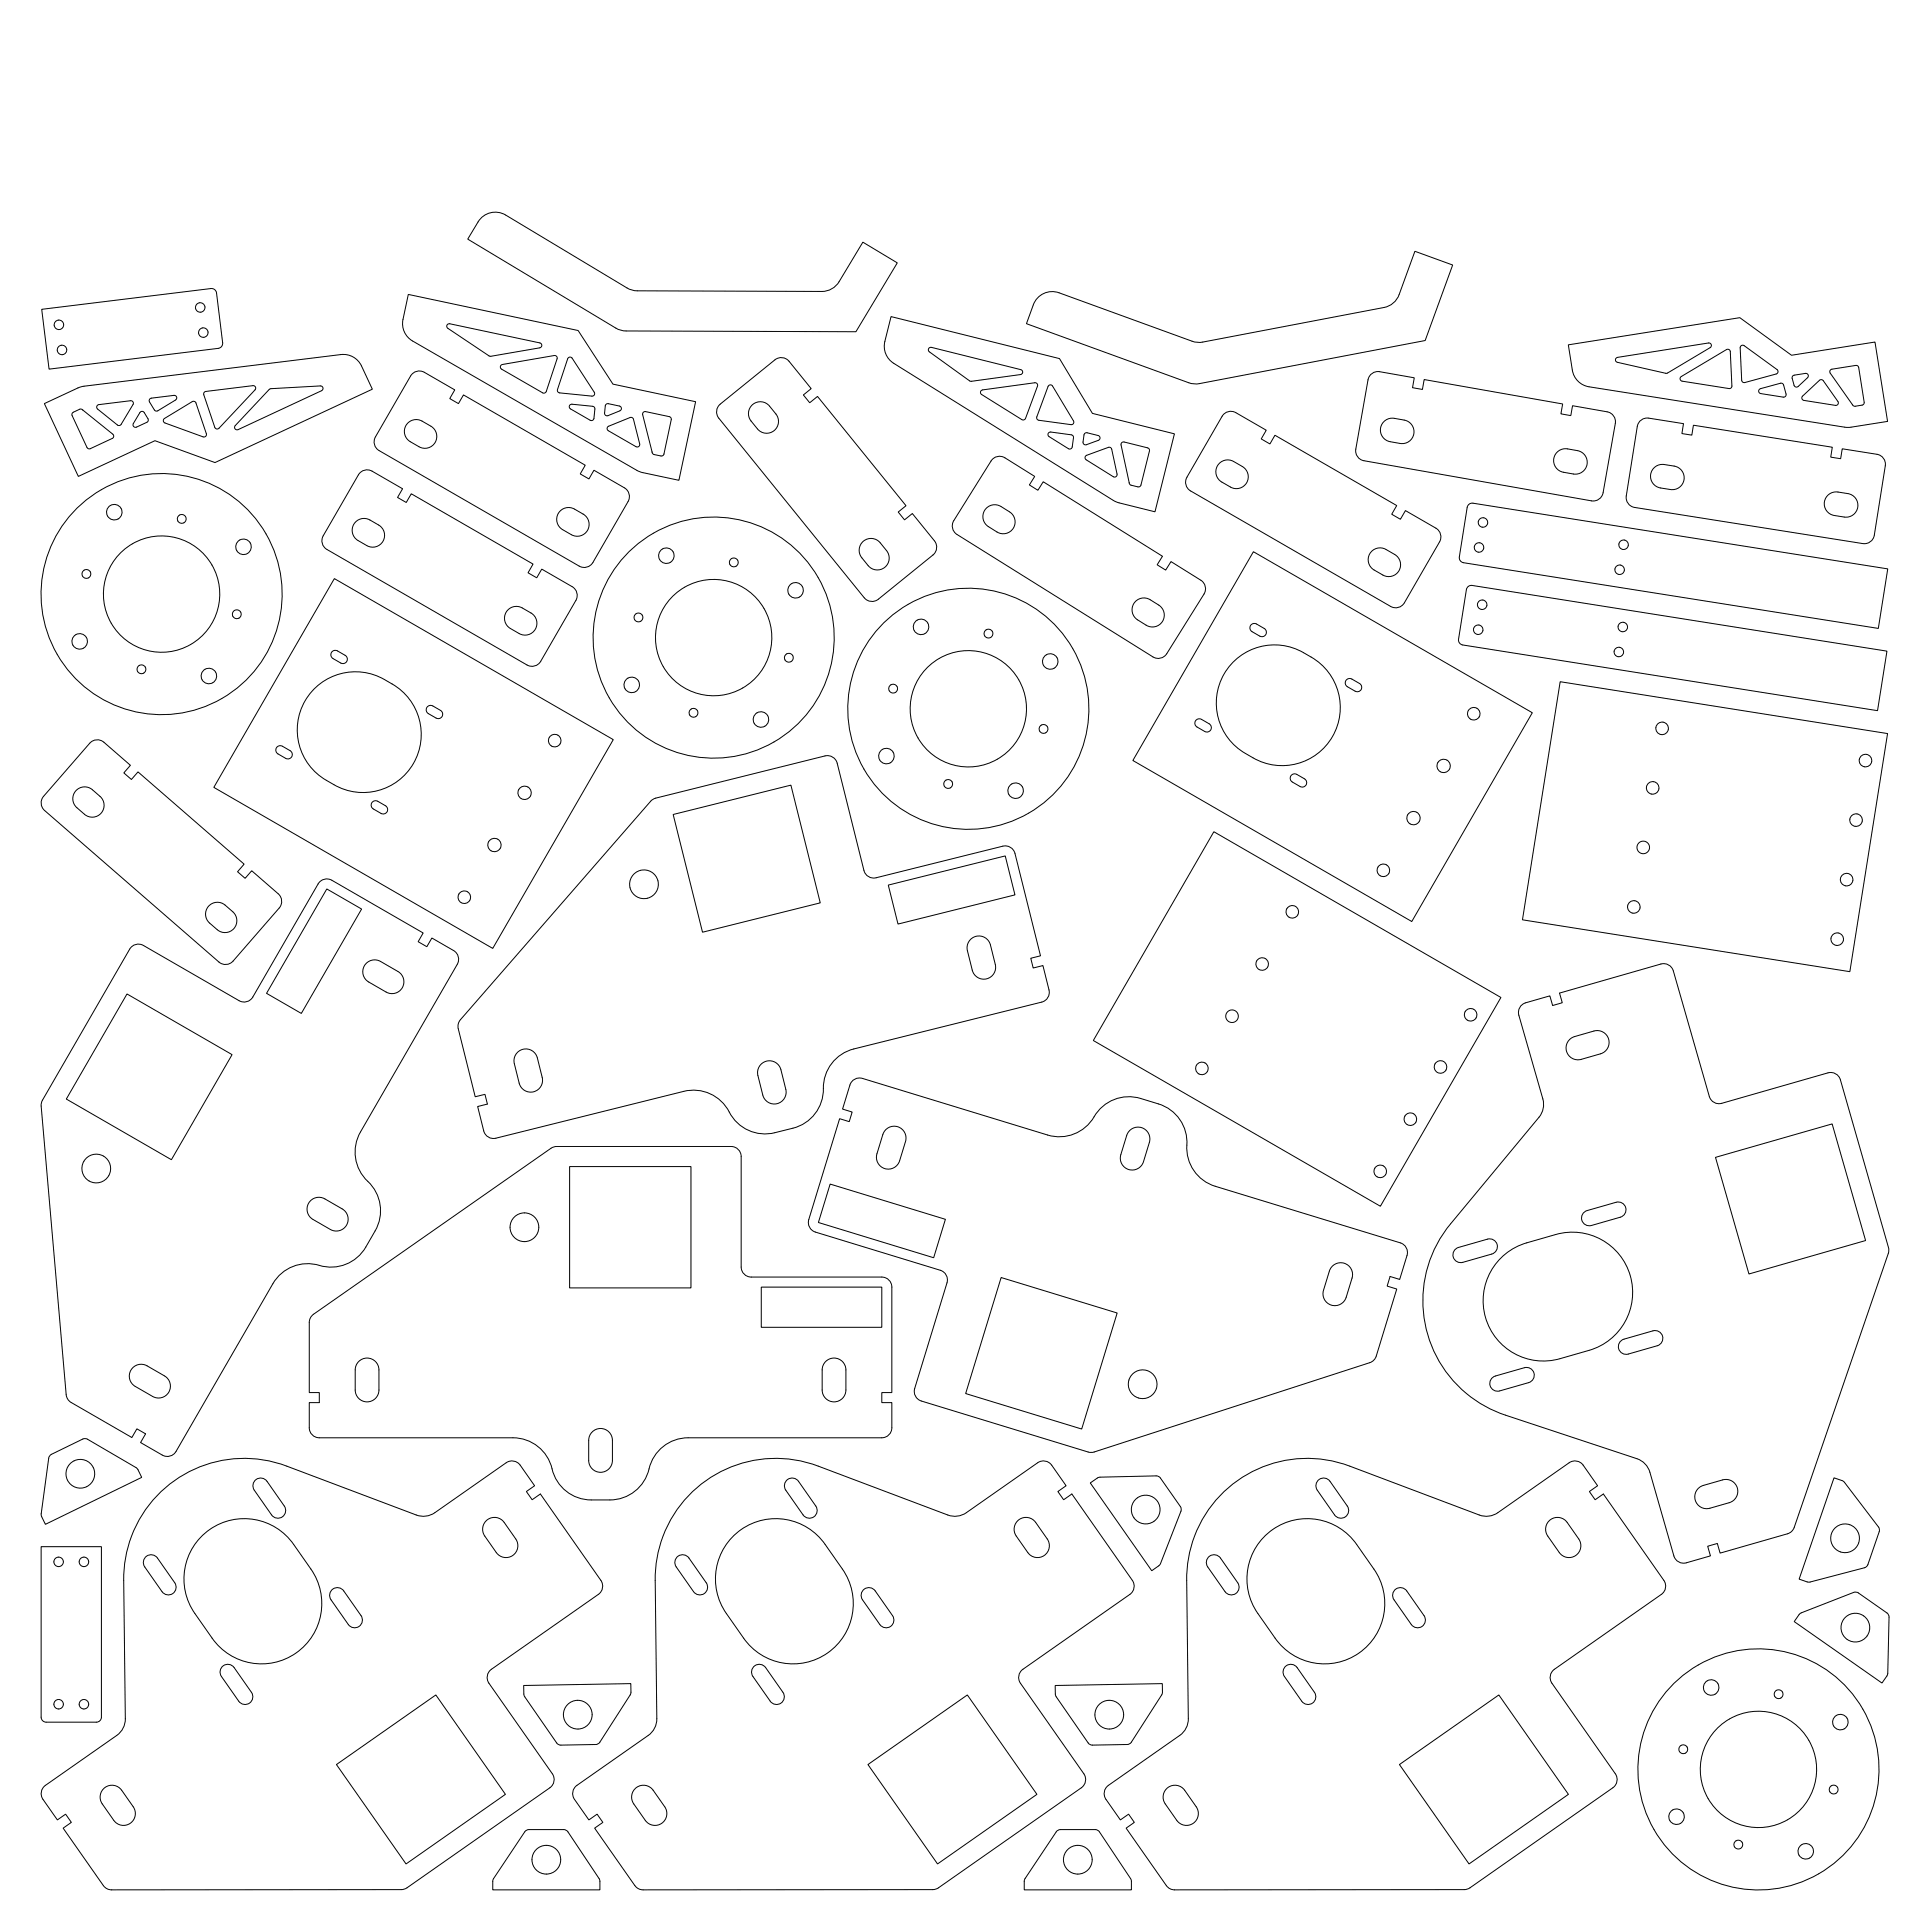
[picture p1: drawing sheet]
<svg xmlns="http://www.w3.org/2000/svg" width="1219mm" height="1219mm" viewBox="0 0 1219 1219" stroke-linecap="round" stroke-linejoin="round" font-family="sans-serif">
<path d="M1 1h1217v1218h-1217z" fill="none" stroke="#fff" stroke-width=".63"/>
<g fill="none" stroke="#000" stroke-width=".63">
<path d="M304 138a13 13 0 0 1 15-2l77 46 4 1 119 1a13 13 0 0 0 11-6l15-25 22 13-27 43h-147l-4-2-94-56zM26 195l107-13a3 3 0 0 1 4 3l4 31a3 3 0 0 1-3 4l-107 13zM258 186l107 23 22 34 52 11-10 49-26-6-142-82a13 13 0 0 1-7-13zM563 200l106 26 21 35 52 13-13 49-26-7-139-87a13 13 0 0 1-5-13zM655 188a13 13 0 0 1 14-3l84 30 4 1 117-22a13 13 0 0 0 9-8l10-27 24 8-17 48-145 27h-4l-103-38 5-13zM283 205l1-1 57 13a1.6 1.6 0 0 1 1 1 1.6 1.6 0 0 1-1 2l-32 5-26-18-1-1zM587 220l1-1 57 14a1.6 1.6 0 0 1 1 2 1.6 1.6 0 0 1-2 1l-31 5-26-19-1-1zM990 218l108-17 33 23 53-8 8 50-27 4-162-26a13 13 0 0 1-10-10zM1099 218h2l21 15a1.6 1.6 0 0 1 1 2 1.6 1.6 0 0 1-2 1l-19 6-2-1v-1l-1-20zM261 236a6 6 0 0 1 7-1l19 11-3 6 5 3 4-6 77 45-4 5 6 3 3-5 19 11a6 6 0 0 1 3 9l-23 38a6 6 0 0 1-8 2l-127-72a6 6 0 0 1-2-9zM316 231l34-7a1.8 1.8 0 0 1 2 3l-7 20-2 1-26-15-1-1zM359 226a1.6 1.6 0 0 1 2 0l14 22a1.6 1.6 0 0 1 0 1 1.6 1.6 0 0 1-1 1l-21-2-1-1v-1z"/>
<path d="M866 236l2-1h2l23 4-1 6 6 1 1-6 88 15-1 6 6 1 1-6 22 4a6 6 0 0 1 5 7l-8 44a6 6 0 0 1-7 5l-144-25a6 6 0 0 1-5-7l8-44zM1020 226l59-9a1.6 1.6 0 0 1 1 1 1.6 1.6 0 0 1 0 1l-28 17-31-7-1-1zM1061 238l29-17a1.6 1.6 0 0 1 2 1l1 22v1h-1l-30-4a1.6 1.6 0 0 1-1-1 1.6 1.6 0 0 1 0-2zM1132 237l8-1a1.6 1.6 0 0 1 2 1 1.6 1.6 0 0 1-1 1l-6 6a1.6 1.6 0 0 1-2-1l-1-4zM1156 234l1-1 15-2h1l4 23v1l-6 1h-1l-14-20zM28 255l24-11 163-20a13 13 0 0 1 13 7l7 15-99 46-38-14-49 23zM62 256l20-3a1.6 1.6 0 0 1 2 1 1.6 1.6 0 0 1 0 1l-8 13-1 1-1-1-12-10-1-1zM95 252l15-2a1.6 1.6 0 0 1 2 1 1.6 1.6 0 0 1-1 2l-12 7-2-1-3-5zM129 247l31-4a1.6 1.6 0 0 1 1 1 1.6 1.6 0 0 1 0 2l-23 24a1.6 1.6 0 0 1-2 0l-7-21zM170 246l1-1 31-1a1.6 1.6 0 0 1 2 1 1.6 1.6 0 0 1-1 2l-53 24a1.6 1.6 0 0 1-2 0 1.6 1.6 0 0 1 1-2zM360 256l1-1 14 2 1 1-1 6a1.6 1.6 0 0 1-2 1l-13-7-1-1zM383 255h1l7 1a1.6 1.6 0 0 1 1 2 1.6 1.6 0 0 1-1 1l-7 3a1.6 1.6 0 0 1-2-1z"/>
<path d="M454 256l35-29a6 6 0 0 1 9 1l14 17-5 4 4 5 5-4 56 69-5 4 4 5 5-4 14 17a6 6 0 0 1-1 9l-34 28a6 6 0 0 1-9-1l-92-113a6 6 0 0 1 0-8zM475 256a7 7 0 0 1 11 0l4 5a7 7 0 0 1-1 11 7 7 0 0 1-11-1l-4-5a7 7 0 0 1 1-10zM620 247l33-5a1.6 1.6 0 0 1 2 2l-7 20-2 1-26-16-1-1zM662 244a1.6 1.6 0 0 1 3 0l13 22a1.6 1.6 0 0 1 0 1 1.6 1.6 0 0 1-2 1l-20-3h-1v-2zM1111 246l14-4 1 1 2 6a1.6 1.6 0 0 1-2 2l-14-2a1.6 1.6 0 0 1-2-2 1.6 1.6 0 0 1 1-1zM1138 250l11-10h1h1l9 13a1.6 1.6 0 0 1 0 2 1.6 1.6 0 0 1-1 1l-20-3a1.6 1.6 0 0 1-1-1 1.6 1.6 0 0 1 0-2zM46 261l4-3h2l19 16a1.6 1.6 0 0 1 0 3l-14 6h-1l-10-21zM89 260h1h1l2 4 1 2-8 4a1.6 1.6 0 0 1-2-1 1.6 1.6 0 0 1 0-2zM104 264l17-10 2-1 1 1 6 20a1.6 1.6 0 0 1 0 1 1.6 1.6 0 0 1-2 1l-24-9a1.6 1.6 0 0 1 0-3zM258 267a7 7 0 0 1 9-1l5 3a7 7 0 0 1 3 10 7 7 0 0 1-10 3l-6-3a7 7 0 0 1-1-12zM384 269l14-5h1l1 1 4 15a1.6 1.6 0 0 1-1 2 1.6 1.6 0 0 1-1 0l-18-10-1-1zM406 260h2l15 3 1 1-5 23-1 1-5-1-1-1-6-24z"/>
<path d="M662 273h1l14 2 1 1-1 6a1.6 1.6 0 0 1-2 1l-13-7v-2zM685 274l1-1 7 2a1.6 1.6 0 0 1 2 1 1.6 1.6 0 0 1-1 2l-8 3a1.6 1.6 0 0 1-2-2zM708 280l2-1 15 4 1 1-6 22-1 1-5-1-1-1-5-24zM773 261a6 6 0 0 1 7 0l19 11-3 5 6 3 3-5 77 44-3 6 5 3 3-6 20 11a6 6 0 0 1 2 9l-22 39a6 6 0 0 1-9 2l-126-73a6 6 0 0 1-3-9zM874 266l2-1 2-1 9 1a7 7 0 0 1 6 9 7 7 0 0 1-9 6l-6-1a7 7 0 0 1-4-13zM1036 266l2-2h2l23 3-1 7 6 1 1-7 88 14-1 7 6 1 1-7 22 4a6 6 0 0 1 5 7l-7 44a6 6 0 0 1-7 5l-144-23a6 6 0 0 1-5-7l7-44zM228 298a6 6 0 0 1 7-1l19 12-3 5 5 3 4-5 77 44-4 6 6 3 3-6 19 11a6 6 0 0 1 3 9l-23 39a6 6 0 0 1-8 2l-127-73a6 6 0 0 1-2-9zM626 290a6 6 0 0 1 8-1l19 12-3 5 5 4 4-6 75 47-3 6 5 3 3-5 19 11a6 6 0 0 1 2 9l-23 38a6 6 0 0 1-9 2l-124-78a6 6 0 0 1-2-8zM685 288l15-6 1 1 1 1 3 15a1.6 1.6 0 0 1 0 2 1.6 1.6 0 0 1-2 0l-17-11-1-1zM770 292a7 7 0 0 1 9-1l5 4a7 7 0 0 1 3 10 7 7 0 0 1-10 3l-6-4a7 7 0 0 1-1-12zM983 286l2-2 3-1 8 2a7 7 0 0 1 6 8 7 7 0 0 1-9 6l-6-1a7 7 0 0 1-4-12zM1044 296l3-2 2-1 8 1a7 7 0 0 1 6 9 7 7 0 0 1-8 6l-7-1a7 7 0 0 1-4-12z"/>
<path d="M927 319l3-1 262 41-6 38-262-42a3 3 0 0 1-3-3l5-32zM1154 313l2-2h2l9 1a7 7 0 0 1 6 8 7 7 0 0 1-9 6l-6-1a7 7 0 0 1-4-12zM225 329a7 7 0 0 1 9-1l5 4a7 7 0 0 1 3 10 7 7 0 0 1-10 2l-6-3a7 7 0 0 1-1-12zM354 322a7 7 0 0 1 9-1l5 4a7 7 0 0 1 3 10 7 7 0 0 1-10 3l-6-4a7 7 0 0 1-1-12zM623 321a7 7 0 0 1 9-1l5 3a7 7 0 0 1 3 10 7 7 0 0 1-11 3l-5-3a7 7 0 0 1-1-12zM544 342a7 7 0 0 1 12 1l4 5a7 7 0 0 1-1 10 7 7 0 0 1-11-1l-4-5a7 7 0 0 1 0-10zM791 348l176 102-76 132-176-102zM866 348a7 7 0 0 1 9-1l6 3a7 7 0 0 1 2 10 7 7 0 0 1-10 3l-5-3a7 7 0 0 1-2-12zM211 365l176 102-76 132-176-102zM717 379a7 7 0 0 1 9 0l6 3a7 7 0 0 1 2 10 7 7 0 0 1-10 3l-6-4a7 7 0 0 1-1-12zM927 371l2-1 262 41-6 38-261-42a3 3 0 0 1-3-3l5-32zM321 385a7 7 0 0 1 9-1l5 3a7 7 0 0 1 3 10 7 7 0 0 1-10 3l-6-3a7 7 0 0 1-1-12z"/>
<path d="M790 395l1-1h2l5 3a2.8 2.8 0 0 1 1 4 2.8 2.8 0 0 1-4 1l-4-3a2.8 2.8 0 0 1-1-4zM210 411h1h1l6 3a2.8 2.8 0 0 1 1 4 2.8 2.8 0 0 1-4 1l-5-3a2.8 2.8 0 0 1 0-5zM779 418a38 38 0 0 1 49-3 37 37 0 0 1 12 53 37 37 0 0 1-54 8 37 37 0 0 1-7-58zM199 435a38 38 0 0 1 49-3 37 37 0 0 1 11 53 37 37 0 0 1-53 8 37 37 0 0 1-7-58zM850 429h1l2-1 5 4a2.8 2.8 0 0 1 1 3 2.8 2.8 0 0 1-3 1l-5-2a2.8 2.8 0 0 1-1-5zM985 430l207 33-24 150-207-32zM270 446l1-1h2l5 4a2.8 2.8 0 0 1 1 3 2.8 2.8 0 0 1-4 1l-5-2a2.8 2.8 0 0 1 0-5zM755 455l2-1h1l5 3a2.8 2.8 0 0 1 1 4 2.8 2.8 0 0 1-3 1l-5-3a2.8 2.8 0 0 1-1-4zM57 469a6 6 0 0 1 9 0l16 14-4 5 5 4 4-5 67 59-4 4 5 5 4-5 17 14a6 6 0 0 1 0 9l-29 34a6 6 0 0 1-9 0l-110-95a6 6 0 0 1 0-9zM175 472l2-1h1l5 3a2.8 2.8 0 0 1 1 4 2.8 2.8 0 0 1-4 1l-4-3a2.8 2.8 0 0 1-1-4zM48 499a7 7 0 0 1 10 0l5 4a7 7 0 0 1 1 10 7 7 0 0 1-11 1l-4-4a7 7 0 0 1-1-11zM815 489h1h2l6 3a2.8 2.8 0 0 1 1 4 2.8 2.8 0 0 1-4 1l-5-3a2.8 2.8 0 0 1-1-5z"/>
<path d="M235 506h2h1l5 3a2.8 2.8 0 0 1 1 4 2.8 2.8 0 0 1-3 1l-5-3a2.8 2.8 0 0 1-1-5zM411 505l3-1 107-27a6 6 0 0 1 8 5l16 68a6 6 0 0 0 8 4l80-20a6 6 0 0 1 8 5l16 64-6 2 1 6 6-1 4 15a6 6 0 0 1-4 8l-119 29a26 26 0 0 0-19 29 25 25 0 0 1-19 21l-12 3a26 26 0 0 1-30-16 25 25 0 0 0-27-10l-119 30a6 6 0 0 1-8-5l-3-15 6-2-2-6-6 1-11-42a6 6 0 0 1 2-6zM425 514l74-18 19 74-74 19zM766 525l182 105-76 132-182-105zM561 559l74-19 6 25-74 18zM132 572a7 7 0 0 1 10 0l5 4a7 7 0 0 1 1 10 7 7 0 0 1-11 1l-5-4a7 7 0 0 1 0-11zM206 561l22 13-38 66-22-13zM83 598a6 6 0 0 1 8-1l60 35a6 6 0 0 0 9-2l41-72a6 6 0 0 1 9-2l57 33-3 6 6 3 3-6 13 8a6 6 0 0 1 3 9l-61 106a26 26 0 0 0 7 34 25 25 0 0 1 2 28l-6 10a26 26 0 0 1-33 11 25 25 0 0 0-26 13l-61 105a6 6 0 0 1-9 3l-13-8 3-6-6-3-3 6-38-22a6 6 0 0 1-3-5l-16-184 1-2zM613 593a7 7 0 0 1 12 4l3 12a7 7 0 0 1-5 9 7 7 0 0 1-9-5l-3-14v-3zM231 608a7 7 0 0 1 9-1l11 6a7 7 0 0 1 3 11 7 7 0 0 1-10 2l-11-6a7 7 0 0 1-2-12zM80 628l67 38-39 66-66-38zM961 635l2-2 16-4 1 6 6-2-1-6 64-18a6 6 0 0 1 8 4l22 79a6 6 0 0 0 8 5l67-20a6 6 0 0 1 8 5l30 106 1 2-60 174a6 6 0 0 1-4 4l-43 13-2-6-6 1 2 6-15 5a6 6 0 0 1-8-5l-15-52a13 13 0 0 0-8-9l-83-27a76 76 0 0 1-35-121l56-68a13 13 0 0 0 2-11l-15-53v-3z"/>
<path d="M991 656l3-2 12-3a7 7 0 0 1 10 5 7 7 0 0 1-5 9l-13 4a7 7 0 0 1-8-4 7 7 0 0 1 1-9zM327 665a7 7 0 0 1 12 3l3 12a7 7 0 0 1-5 9 7 7 0 0 1-9-5l-3-14v-3zM480 672a7 7 0 0 1 13 3l3 13a7 7 0 0 1-5 9 7 7 0 0 1-9-6l-4-13 1-3zM537 685a6 6 0 0 1 8-4l116 36a26 26 0 0 0 32-15 25 25 0 0 1 27-8l11 3a26 26 0 0 1 18 30 25 25 0 0 0 18 22l117 36a6 6 0 0 1 4 8l-4 15-6-2-2 6 6 2-13 42a6 6 0 0 1-4 4l-175 57h-3l-105-32a6 6 0 0 1-4-8l20-67a6 6 0 0 0-4-8l-79-24a6 6 0 0 1-4-8l19-64 6 2 2-6-6-2 5-15M559 714a7 7 0 0 1 9-2 7 7 0 0 1 4 9l-4 12a7 7 0 0 1-9 5 7 7 0 0 1-5-10l3-12zM713 714a7 7 0 0 1 9-1 7 7 0 0 1 4 8l-4 12a7 7 0 0 1-9 5 7 7 0 0 1-5-9l3-12zM360 737h76v76h-76zM1083 731l74-21 21 73-74 21zM196 758a7 7 0 0 1 9-1l11 6a7 7 0 0 1 3 11 7 7 0 0 1-10 2l-11-6a7 7 0 0 1-2-12zM524 748l73 22-8 24-72-22zM1000 766l2-2 18-5a5 5 0 0 1 6 3 5 5 0 0 1-3 7l-18 5a5 5 0 0 1-6-2 5 5 0 0 1 1-6zM841 800a7 7 0 0 1 9-2 7 7 0 0 1 4 9l-4 12a7 7 0 0 1-9 5 7 7 0 0 1-5-9l3-12z"/>
<path d="M919 789l2-1 18-6a5 5 0 0 1 6 4 5 5 0 0 1-3 6l-18 5a5 5 0 0 1-6-2 5 5 0 0 1 1-6zM947 795a38 38 0 0 1 17-10l18-6a38 38 0 0 1 47 27 38 38 0 0 1-26 47l-18 5a38 38 0 0 1-43-17 38 38 0 0 1 5-46zM481 813h76v25h-76zM632 807l73 22-22 73-73-22zM197 830l152-106h2h111a6 6 0 0 1 6 6v70a6 6 0 0 0 6 6h83a6 6 0 0 1 6 7v66h-6v7h6v15a6 6 0 0 1-6 7h-122a26 26 0 0 0-26 23 25 25 0 0 1-24 16h-12a26 26 0 0 1-26-23 25 25 0 0 0-23-16h-122a6 6 0 0 1-7-7v-15h7v-7h-7v-44l1-2zM227 859a7 7 0 0 1 8-1 7 7 0 0 1 4 7v13a7 7 0 0 1-7 7 7 7 0 0 1-8-7v-14l1-2zM1023 847l2-1 19-6a5 5 0 0 1 6 4 5 5 0 0 1-4 6l-18 5a5 5 0 0 1-5-2 5 5 0 0 1 0-6zM84 863a7 7 0 0 1 9-1l11 7a7 7 0 0 1 3 10 7 7 0 0 1-11 3l-11-7a7 7 0 0 1-1-12zM521 860a7 7 0 0 1 8-2 7 7 0 0 1 5 7v13a7 7 0 0 1-7 7 7 7 0 0 1-8-7v-14zM942 870l2-1 18-5a5 5 0 0 1 7 3 5 5 0 0 1-4 6l-18 5a5 5 0 0 1-6-2 5 5 0 0 1 1-6zM32 919l20-10 2-1 32 19 3 6-60 29-3-6 5-35zM374 905a7 7 0 0 1 8-3 7 7 0 0 1 5 7v13a7 7 0 0 1-8 8 7 7 0 0 1-7-8v-14z"/>
<path d="M161 935a5 5 0 0 1 8 0l10 16a5 5 0 0 1-1 7 5 5 0 0 1-7-2l-10-15a5 5 0 0 1 0-6zM497 935a5 5 0 0 1 7 0l11 16a5 5 0 0 1-1 7 5 5 0 0 1-7-2l-11-15a5 5 0 0 1 1-6zM688 936l5-3h2l35-1 2 1 13 18 1 2-14 35-5 4zM832 935a5 5 0 0 1 8 0l11 16a5 5 0 0 1-2 7 5 5 0 0 1-6-2l-11-15a5 5 0 0 1 0-6zM1073 939l2-1 13-4a7 7 0 0 1 9 6 7 7 0 0 1-5 9l-12 3a7 7 0 0 1-9-3 7 7 0 0 1 2-10zM1158 933l5 2 2 1 21 28 1 3-8 21-1 1-37 10-5-2zM99 944a76 76 0 0 1 82-18l82 31a13 13 0 0 0 12-2l45-31a6 6 0 0 1 8 1l10 13-6 4 4 5 5-4 38 55a6 6 0 0 1-1 9l-68 47a6 6 0 0 0-1 9l40 57a6 6 0 0 1-2 9l-90 63-2 1h-185a6 6 0 0 1-5-2l-25-37 5-3-4-6-5 4-9-13a6 6 0 0 1 2-9l45-31a13 13 0 0 0 5-11l-1-87a76 76 0 0 1 21-54zM770 944a76 76 0 0 1 82-18l82 31a13 13 0 0 0 12-2l45-31a6 6 0 0 1 9 1l9 13-5 4 3 5 5-4 39 55a6 6 0 0 1-2 9l-68 47a6 6 0 0 0-1 9l40 57a6 6 0 0 1-2 9l-90 63-2 1h-184a6 6 0 0 1-6-2l-25-37 5-3-3-6-6 4-9-13a6 6 0 0 1 2-9l45-31a13 13 0 0 0 5-11l-1-87a76 76 0 0 1 21-54zM26 977h38v107a3 3 0 0 1-3 3h-32a3 3 0 0 1-3-3zM127 971a38 38 0 0 1 58 4l11 16a38 38 0 0 1-9 53 38 38 0 0 1-53-10l-11-15a38 38 0 0 1 4-48zM307 960a7 7 0 0 1 11 1l8 11a7 7 0 0 1-2 10 7 7 0 0 1-11-2l-7-10a7 7 0 0 1 1-10zM462 971a38 38 0 0 1 59 4l11 16a38 38 0 0 1-9 53 38 38 0 0 1-53-10l-11-15a38 38 0 0 1 3-48z"/>
<path d="M643 960a7 7 0 0 1 11 1l7 11a7 7 0 0 1-2 10 7 7 0 0 1-10-2l-7-10a7 7 0 0 1 1-10zM798 971a38 38 0 0 1 59 4l10 16a38 38 0 0 1-9 53 38 38 0 0 1-53-10l-11-15a38 38 0 0 1 4-48zM978 960a7 7 0 0 1 11 1l8 11a7 7 0 0 1-2 10 7 7 0 0 1-10-2l-8-10a7 7 0 0 1 1-10zM92 983a5 5 0 0 1 7 1l11 15a5 5 0 0 1-1 7 5 5 0 0 1-7-1l-11-16a5 5 0 0 1 1-6zM427 983a5 5 0 0 1 8 1l11 15a5 5 0 0 1-1 7 5 5 0 0 1-7-1l-11-16a5 5 0 0 1 0-6zM763 983a5 5 0 0 1 8 1l10 15a5 5 0 0 1-1 7 5 5 0 0 1-7-1l-10-16a5 5 0 0 1 0-6zM210 1004a5 5 0 0 1 7 0l11 16a5 5 0 0 1-1 7 5 5 0 0 1-7-1l-11-16a5 5 0 0 1 1-6zM545 1004a5 5 0 0 1 8 0l11 16a5 5 0 0 1-2 7 5 5 0 0 1-7-1l-10-16a5 5 0 0 1 0-6zM881 1004a5 5 0 0 1 7 0l11 16a5 5 0 0 1-1 7 5 5 0 0 1-7-1l-11-16a5 5 0 0 1 1-6zM1136 1019l35-14 2 1 19 13 1 2-1 35v2l-4 5-55-39zM140 1052a5 5 0 0 1 8 1l11 15a5 5 0 0 1-1 7 5 5 0 0 1-7-1l-11-15a5 5 0 0 1 0-7zM476 1052a5 5 0 0 1 7 1l11 15a5 5 0 0 1-1 7 5 5 0 0 1-7-1l-11-15a5 5 0 0 1 1-7z"/>
<path d="M812 1052a5 5 0 0 1 7 1l11 15a5 5 0 0 1-1 7 5 5 0 0 1-7-1l-11-15a5 5 0 0 1 1-7zM331 1064l67-1v6l-20 32h-2l-22 1-3-2-20-29v-1zM666 1064l68-1v6l-20 32h-2l-23 1-2-2-20-29-1-1zM409 1096a13 13 0 0 0 6-11l-1-87a76 76 0 0 1 103-72l81 31a13 13 0 0 0 12-2l45-31a6 6 0 0 1 9 1l9 13-5 4 4 5 5-4 38 55a6 6 0 0 1-2 9l-67 47a6 6 0 0 0-2 9l40 57a6 6 0 0 1-1 9l-90 63-3 1h-184a6 6 0 0 1-5-2l-26-37 6-3-4-6-5 4-9-13a6 6 0 0 1 1-9l45-31M212 1114l63-44 44 63-63 44zM548 1114l63-44 44 63-63 44zM884 1114l62-44 44 63-62 44zM66 1129a7 7 0 0 1 11 1l7 11a7 7 0 0 1-2 10 7 7 0 0 1-10-2l-7-10a7 7 0 0 1 1-10zM401 1129a7 7 0 0 1 11 1l8 11a7 7 0 0 1-2 10 7 7 0 0 1-11-2l-7-10a7 7 0 0 1 1-10zM737 1129a7 7 0 0 1 11 1l7 11a7 7 0 0 1-2 10 7 7 0 0 1-10-2l-7-10a7 7 0 0 1 1-10zM332 1156l2-1h22l2 1 20 30 1 7h-68v-7zM667 1156l3-1h22l1 1 21 30v7h-67v-7z"/>
<circle cx="126" cy="194" r="3"/>
<circle cx="37" cy="205" r="3"/>
<circle cx="128" cy="210" r="3"/>
<circle cx="39" cy="221" r="3"/>
<circle cx="72" cy="323" r="5"/>
<circle cx="115" cy="328" r="2.8"/>
<circle cx="936" cy="330" r="3"/>
<circle cx="154" cy="345" r="5"/>
<circle cx="421" cy="351" r="5"/>
<circle cx="463" cy="355" r="2.8"/>
<circle cx="934" cy="346" r="3"/>
<circle cx="1023" cy="360" r="3"/>
<circle cx="1025" cy="344" r="3"/>
<circle cx="55" cy="362" r="2.8"/>
<circle cx="102" cy="375" r="37"/>
<circle cx="102" cy="375" r="76"/>
<circle cx="502" cy="373" r="5"/>
<circle cx="150" cy="388" r="2.8"/>
<circle cx="403" cy="390" r="2.8"/>
<circle cx="582" cy="396" r="5"/>
<circle cx="933" cy="398" r="3"/>
<circle cx="936" cy="382" r="3"/>
<circle cx="1025" cy="396" r="3"/>
<circle cx="50" cy="405" r="5"/>
<circle cx="451" cy="403" r="37"/>
<circle cx="451" cy="403" r="76"/>
<circle cx="498" cy="415" r="2.8"/>
<circle cx="624" cy="400" r="2.8"/>
<circle cx="663" cy="418" r="5"/>
<circle cx="1022" cy="412" r="3"/>
<circle cx="89" cy="423" r="2.8"/>
<circle cx="132" cy="427" r="5"/>
<circle cx="399" cy="432" r="5"/>
<circle cx="564" cy="435" r="2.8"/>
<circle cx="438" cy="450" r="2.8"/>
<circle cx="480" cy="454" r="5"/>
<circle cx="611" cy="448" r="37"/>
<circle cx="611" cy="448" r="76"/>
<circle cx="931" cy="451" r="4"/>
<circle cx="1049" cy="460" r="4"/>
<circle cx="350" cy="468" r="4"/>
<circle cx="560" cy="477" r="5"/>
<circle cx="659" cy="460" r="2.8"/>
<circle cx="599" cy="495" r="2.8"/>
<circle cx="641" cy="499" r="5"/>
<circle cx="911" cy="484" r="4"/>
<circle cx="1043" cy="497" r="4"/>
<circle cx="1178" cy="480" r="4"/>
<circle cx="331" cy="501" r="4"/>
<circle cx="892" cy="517" r="4"/>
<circle cx="1172" cy="518" r="4"/>
<circle cx="312" cy="534" r="4"/>
<circle cx="1038" cy="535" r="4"/>
<circle cx="407" cy="558" r="9"/>
<circle cx="873" cy="550" r="4"/>
<circle cx="1166" cy="555" r="4"/>
<circle cx="293" cy="566" r="4"/>
<circle cx="816" cy="576" r="4"/>
<circle cx="1032" cy="573" r="4"/>
<circle cx="1160" cy="593" r="4"/>
<circle cx="797" cy="609" r="4"/>
<circle cx="778" cy="642" r="4"/>
<circle cx="929" cy="641" r="4"/>
<circle cx="759" cy="675" r="4"/>
<circle cx="910" cy="674" r="4"/>
<circle cx="890" cy="707" r="4"/>
<circle cx="61" cy="738" r="9"/>
<circle cx="871" cy="740" r="4"/>
<circle cx="331" cy="775" r="9"/>
<circle cx="721" cy="874" r="9"/>
<circle cx="51" cy="931" r="9"/>
<circle cx="723" cy="953" r="9"/>
<circle cx="1165" cy="971" r="9"/>
<circle cx="37" cy="986" r="3"/>
<circle cx="53" cy="986" r="3"/>
<circle cx="1171" cy="1028" r="9"/>
<circle cx="37" cy="1076" r="3"/>
<circle cx="53" cy="1076" r="3"/>
<circle cx="1080" cy="1065" r="5"/>
<circle cx="1123" cy="1070" r="2.8"/>
<circle cx="365" cy="1083" r="9"/>
<circle cx="700" cy="1083" r="9"/>
<circle cx="1162" cy="1087" r="5"/>
<circle cx="1063" cy="1104" r="2.8"/>
<circle cx="1110" cy="1117" r="37"/>
<circle cx="1110" cy="1117" r="76"/>
<circle cx="1158" cy="1130" r="2.8"/>
<circle cx="1059" cy="1147" r="5"/>
<circle cx="345" cy="1174" r="9"/>
<circle cx="681" cy="1174" r="9"/>
<circle cx="1098" cy="1165" r="2.8"/>
<circle cx="1140" cy="1169" r="5"/>
</g>
</svg>
